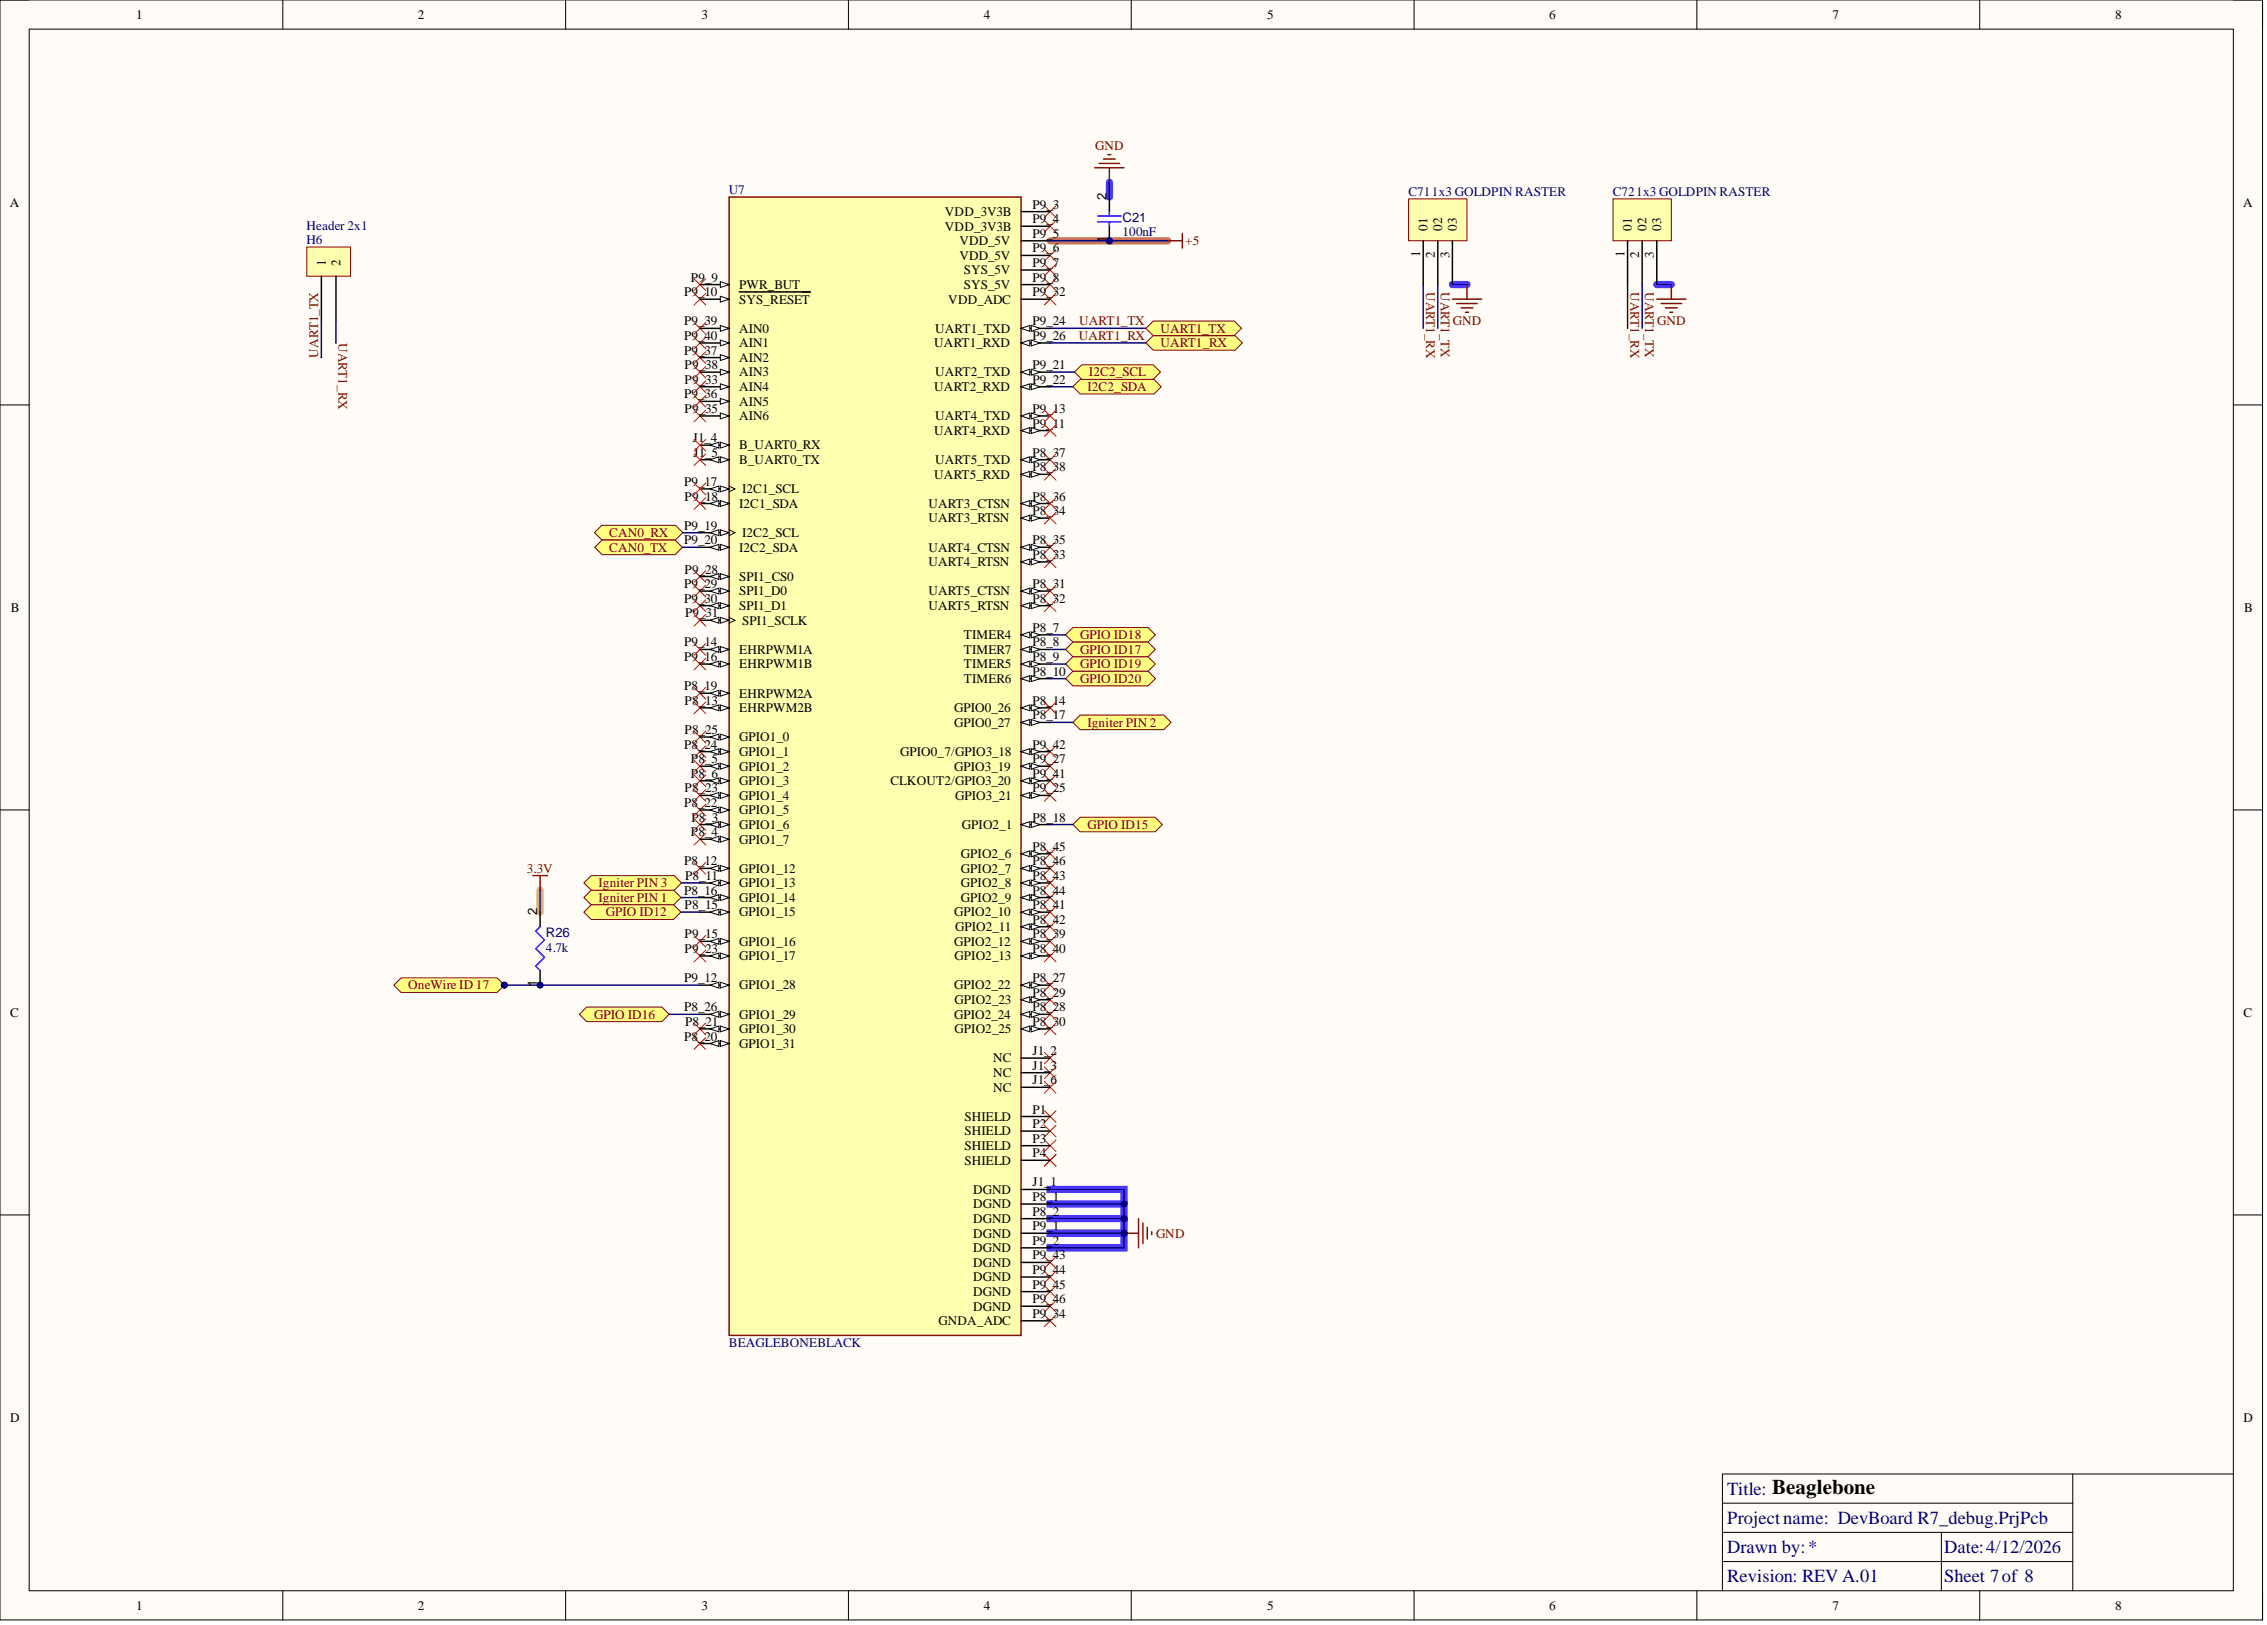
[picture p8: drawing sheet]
<svg xmlns="http://www.w3.org/2000/svg" width="393mm" height="282mm" viewBox="0 0 393 282" stroke-linecap="round" stroke-linejoin="round" font-family="sans-serif">
<defs><g id="words">
<g font-size="3.2" fill="#000080">
<text x="299.7" y="259.4">Title: Beaglebone</text>
<text x="299.7" y="264.4">Projectname: DevBoard R7_debug.PrjPcb</text>
<text x="299.7" y="269.3">Drawn by:*</text>
<text x="337.4" y="269.4">Date:4/12/2026</text>
<text x="299.7" y="274.3">Revision: REV A.01</text>
<text x="337.4" y="274.4">Sheet 7of 8</text>
</g>
<g font-size="2.3">
<text x="23.6" y="3.3">1</text>
<text x="72.5" y="3.3">2</text>
<text x="121.7" y="3.3">3</text>
<text x="170.7" y="3.3">4</text>
<text x="219.8" y="3.3">5</text>
<text x="268.8" y="3.3">6</text>
<text x="317.9" y="3.3">7</text>
<text x="367" y="3.3">8</text>
<text x="1.7" y="35.9">A</text>
<text x="192" y="34.7" transform="rotate(-90 192 34.7)">2</text>
<text x="389.2" y="35.9">A</text>
<text x="164" y="37.5">VDD_3V3B</text>
<text x="164" y="40">VDD_3V3B</text>
<text x="179.1" y="36.2">P9_3</text>
<text x="179.1" y="38.7">P9_4</text>
<text x="179.1" y="41.3">P9_5</text>
<text x="247.7" y="40" transform="rotate(-90 247.7 40)">01</text>
<text x="250.2" y="40" transform="rotate(-90 250.2 40)">02</text>
<text x="252.8" y="40" transform="rotate(-90 252.8 40)">03</text>
<text x="283.2" y="40" transform="rotate(-90 283.2 40)">01</text>
<text x="285.7" y="40" transform="rotate(-90 285.7 40)">02</text>
<text x="288.2" y="40" transform="rotate(-90 288.2 40)">03</text>
<text x="56.6" y="46.1" transform="rotate(-90 56.6 46.1)">1</text>
<text x="59.1" y="46.1" transform="rotate(-90 59.1 46.1)">2</text>
<text x="166.5" y="42.5">VDD_5V</text>
<text x="166.5" y="45.1">VDD_5V</text>
<text x="167.2" y="47.6">SYS_5V</text>
<text x="179.1" y="43.8">P9_6</text>
<text x="179.1" y="46.3">P9_7</text>
<text x="192" y="42.1" transform="rotate(-90 192 42.1)">1</text>
<text x="246.4" y="44.6" transform="rotate(-90 246.4 44.6)">1</text>
<text x="249" y="44.8" transform="rotate(-90 249 44.8)">2</text>
<text x="251.5" y="44.7" transform="rotate(-90 251.5 44.7)">3</text>
<text x="281.9" y="44.6" transform="rotate(-90 281.9 44.6)">1</text>
<text x="284.4" y="44.8" transform="rotate(-90 284.4 44.8)">2</text>
<text x="287" y="44.7" transform="rotate(-90 287 44.7)">3</text>
<text x="118.7" y="51.4">P9_10</text>
<text x="119.9" y="48.9">P9_9</text>
<text x="128.2" y="50.1">PWR_BUT</text>
<text x="128.2" y="52.6">SYS_RESET</text>
<text x="164.5" y="52.6">VDD_ADC</text>
<text x="167.2" y="50.1">SYS_5V</text>
<text x="179.1" y="48.9">P9_8</text>
<text x="179.1" y="51.4">P9_32</text>
<text x="118.7" y="56.4">P9_39</text>
<text x="118.7" y="59">P9_40</text>
<text x="128.2" y="57.7">AIN0</text>
<text x="162.3" y="57.7">UART1_TXD</text>
<text x="179.1" y="56.4">P9_24</text>
<text x="179.1" y="59">P9_26</text>
<text x="118.7" y="61.5">P9_37</text>
<text x="118.8" y="64">P9_38</text>
<text x="128.2" y="60.2">AIN1</text>
<text x="128.2" y="62.8">AIN2</text>
<text x="128.2" y="65.3">AIN3</text>
<text x="162.1" y="60.2">UART1_RXD</text>
<text x="162.3" y="65.3">UART2_TXD</text>
<text x="179.1" y="64">P9_21</text>
<text x="118.7" y="69.1">P9_36</text>
<text x="118.8" y="66.6">P9_33</text>
<text x="118.8" y="71.6">P9_35</text>
<text x="128.2" y="67.8">AIN4</text>
<text x="128.2" y="70.4">AIN5</text>
<text x="162.1" y="67.8">UART2_RXD</text>
<text x="179.1" y="66.6">P9_22</text>
<text x="179.1" y="71.6">P9_13</text>
<text x="120.2" y="76.7">J1_4</text>
<text x="128.2" y="72.9">AIN6</text>
<text x="128.2" y="78">B_UART0_RX</text>
<text x="162.1" y="75.4">UART4_RXD</text>
<text x="162.3" y="72.9">UART4_TXD</text>
<text x="179.1" y="74.2">P9_11</text>
<text x="120.3" y="79.2">J1_5</text>
<text x="128.2" y="80.5">B_UART0_TX</text>
<text x="162.1" y="83">UART5_RXD</text>
<text x="162.3" y="80.5">UART5_TXD</text>
<text x="179.1" y="79.2">P8_37</text>
<text x="179.1" y="81.8">P8_38</text>
<text x="118.7" y="84.3">P9_17</text>
<text x="118.8" y="86.8">P9_18</text>
<text x="128.2" y="88.1">I2C1_SDA</text>
<text x="128.7" y="85.6">I2C1_SCL</text>
<text x="161.1" y="88.1">UART3_CTSN</text>
<text x="179.1" y="86.8">P8_36</text>
<text x="179.1" y="89.4">P8_34</text>
<text x="118.7" y="91.9">P9_19</text>
<text x="118.7" y="94.4">P9_20</text>
<text x="128.2" y="95.7">I2C2_SDA</text>
<text x="128.7" y="93.2">I2C2_SCL</text>
<text x="161.1" y="90.6">UART3_RTSN</text>
<text x="161.1" y="95.7">UART4_CTSN</text>
<text x="179.1" y="94.4">P8_35</text>
<text x="118.8" y="99.5">P9_28</text>
<text x="128.2" y="100.7">SPI1_CS0</text>
<text x="161.1" y="98.2">UART4_RTSN</text>
<text x="179.1" y="96.9">P8_33</text>
<text x="1.9" y="106.1">B</text>
<text x="118.7" y="102">P9_29</text>
<text x="118.7" y="104.5">P9_30</text>
<text x="118.9" y="107.1">P9_31</text>
<text x="128.2" y="103.3">SPI1_D0</text>
<text x="128.2" y="105.8">SPI1_D1</text>
<text x="161.1" y="103.3">UART5_CTSN</text>
<text x="161.1" y="105.8">UART5_RTSN</text>
<text x="179.1" y="102">P8_31</text>
<text x="179.1" y="104.5">P8_32</text>
<text x="389.4" y="106.1">B</text>
<text x="118.7" y="112.1">P9_14</text>
<text x="128.2" y="113.4">EHRPWM1A</text>
<text x="128.7" y="108.3">SPI1_SCLK</text>
<text x="167.2" y="110.9">TIMER4</text>
<text x="167.2" y="113.4">TIMER7</text>
<text x="179.1" y="109.6">P8_7</text>
<text x="179.1" y="112.1">P8_8</text>
<text x="118.7" y="114.7">P9_16</text>
<text x="118.7" y="119.7">P8_19</text>
<text x="128.2" y="115.9">EHRPWM1B</text>
<text x="167.2" y="115.9">TIMER5</text>
<text x="167.2" y="118.5">TIMER6</text>
<text x="179.1" y="114.7">P8_9</text>
<text x="179.1" y="117.2">P8_10</text>
<text x="118.8" y="122.3">P8_13</text>
<text x="128.2" y="121">EHRPWM2A</text>
<text x="128.2" y="123.5">EHRPWM2B</text>
<text x="165.6" y="123.5">GPIO0_26</text>
<text x="179.1" y="122.3">P8_14</text>
<text x="179.1" y="124.8">P8_17</text>
<text x="118.7" y="129.9">P8_24</text>
<text x="118.8" y="127.3">P8_25</text>
<text x="128.2" y="128.6">GPIO1_0</text>
<text x="128.2" y="131.1">GPIO1_1</text>
<text x="156.2" y="131.1">GPIO0_7/GPIO3_18</text>
<text x="165.6" y="126.1">GPIO0_27</text>
<text x="179.1" y="129.9">P9_42</text>
<text x="118.8" y="137.5">P8_23</text>
<text x="119.9" y="132.4">P8_5</text>
<text x="119.9" y="134.9">P8_6</text>
<text x="128.2" y="133.7">GPIO1_2</text>
<text x="128.2" y="136.2">GPIO1_3</text>
<text x="154.5" y="136.2">CLKOUT2/GPIO3_20</text>
<text x="165.6" y="133.7">GPIO3_19</text>
<text x="179.1" y="132.4">P9_27</text>
<text x="179.1" y="134.9">P9_41</text>
<text x="179.1" y="137.5">P9_25</text>
<text x="118.7" y="140">P8_22</text>
<text x="120" y="142.5">P8_3</text>
<text x="128.2" y="138.7">GPIO1_4</text>
<text x="128.2" y="141.3">GPIO1_5</text>
<text x="128.2" y="143.8">GPIO1_6</text>
<text x="165.7" y="138.7">GPIO3_21</text>
<text x="166.9" y="143.8">GPIO2_1</text>
<text x="179.1" y="142.5">P8_18</text>
<text x="119.9" y="145">P8_4</text>
<text x="128.2" y="146.3">GPIO1_7</text>
<text x="166.7" y="148.8">GPIO2_6</text>
<text x="179.1" y="147.6">P8_45</text>
<text x="118.7" y="150.1">P8_12</text>
<text x="118.7" y="155.2">P8_16</text>
<text x="118.9" y="152.6">P8_11</text>
<text x="128.2" y="151.4">GPIO1_12</text>
<text x="128.2" y="153.9">GPIO1_13</text>
<text x="166.7" y="151.4">GPIO2_7</text>
<text x="166.7" y="153.9">GPIO2_8</text>
<text x="179.1" y="150.1">P8_46</text>
<text x="179.1" y="152.6">P8_43</text>
<text x="179.1" y="155.2">P8_44</text>
<text x="93.2" y="158.7" transform="rotate(-90 93.2 158.7)">2</text>
<text x="118.8" y="157.7">P8_15</text>
<text x="128.2" y="156.4">GPIO1_14</text>
<text x="128.2" y="159">GPIO1_15</text>
<text x="165.6" y="159">GPIO2_10</text>
<text x="165.7" y="161.5">GPIO2_11</text>
<text x="166.7" y="156.4">GPIO2_9</text>
<text x="179.1" y="157.7">P8_41</text>
<text x="179.1" y="160.2">P8_42</text>
<text x="118.8" y="162.8">P9_15</text>
<text x="118.8" y="165.3">P9_23</text>
<text x="128.2" y="164">GPIO1_16</text>
<text x="128.2" y="166.6">GPIO1_17</text>
<text x="165.6" y="164">GPIO2_12</text>
<text x="165.6" y="166.6">GPIO2_13</text>
<text x="179.1" y="162.8">P8_39</text>
<text x="179.1" y="165.3">P8_40</text>
<text x="93.2" y="171.2" transform="rotate(-90 93.2 171.2)">1</text>
<text x="118.7" y="170.4">P9_12</text>
<text x="128.2" y="171.6">GPIO1_28</text>
<text x="165.6" y="171.6">GPIO2_22</text>
<text x="179.1" y="170.4">P8_27</text>
<text x="179.1" y="172.9">P8_29</text>
<text x="1.8" y="176.4">C</text>
<text x="118.7" y="175.4">P8_26</text>
<text x="118.9" y="178">P8_21</text>
<text x="128.2" y="176.7">GPIO1_29</text>
<text x="128.2" y="179.2">GPIO1_30</text>
<text x="165.6" y="176.7">GPIO2_24</text>
<text x="165.6" y="174.2">GPIO2_23</text>
<text x="165.6" y="179.2">GPIO2_25</text>
<text x="179.1" y="175.4">P8_28</text>
<text x="179.1" y="178">P8_30</text>
<text x="389.3" y="176.4">C</text>
<text x="118.7" y="180.5">P8_20</text>
<text x="128.2" y="181.8">GPIO1_31</text>
<text x="172.3" y="184.3">NC</text>
<text x="179.1" y="183">J1_2</text>
<text x="179.1" y="185.6">J1_3</text>
<text x="172.3" y="186.8">NC</text>
<text x="172.3" y="189.4">NC</text>
<text x="179.1" y="188.1">J1_6</text>
<text x="167.3" y="194.4">SHIELD</text>
<text x="167.3" y="196.9">SHIELD</text>
<text x="179.1" y="193.1">P1</text>
<text x="179.1" y="195.7">P2</text>
<text x="167.3" y="199.5">SHIELD</text>
<text x="167.3" y="202">SHIELD</text>
<text x="179.1" y="198.2">P3</text>
<text x="179.1" y="200.7">P4</text>
<text x="168.8" y="207.1">DGND</text>
<text x="168.8" y="209.6">DGND</text>
<text x="179.1" y="205.8">J1_1</text>
<text x="179.1" y="208.3">P8_1</text>
<text x="168.8" y="212.1">DGND</text>
<text x="168.8" y="214.7">DGND</text>
<text x="179.1" y="210.9">P8_2</text>
<text x="179.1" y="213.4">P9_1</text>
<text x="179.1" y="215.9">P9_2</text>
<text x="168.8" y="217.2">DGND</text>
<text x="168.8" y="219.7">DGND</text>
<text x="179.1" y="218.5">P9_43</text>
<text x="179.1" y="221">P9_44</text>
<text x="168.8" y="222.3">DGND</text>
<text x="168.8" y="224.8">DGND</text>
<text x="168.8" y="227.3">DGND</text>
<text x="179.1" y="223.5">P9_45</text>
<text x="179.1" y="226.1">P9_46</text>
<text x="162.9" y="229.9">GNDA_ADC</text>
<text x="179.1" y="228.6">P9_34</text>
<text x="1.8" y="246.6">D</text>
<text x="389.3" y="246.6">D</text>
<text x="23.6" y="279.2">1</text>
<text x="72.5" y="279.2">2</text>
<text x="121.7" y="279.2">3</text>
<text x="170.7" y="279.2">4</text>
<text x="219.8" y="279.2">5</text>
<text x="268.8" y="279.2">6</text>
<text x="317.9" y="279.2">7</text>
<text x="367" y="279.2">8</text>
</g>
<g font-size="2.3" fill="#800000">
<text x="190" y="26.1">GND</text>
<text x="205.7" y="42.5">+5</text>
<text x="247.4" y="50.6" transform="rotate(90 247.4 50.6)">UART1_RX</text>
<text x="250" y="50.6" transform="rotate(90 250 50.6)">UART1_TX</text>
<text x="282.9" y="50.6" transform="rotate(90 282.9 50.6)">UART1_RX</text>
<text x="285.4" y="50.6" transform="rotate(90 285.4 50.6)">UART1_TX</text>
<text x="58.8" y="59.5" transform="rotate(90 58.8 59.5)">UART1_RX</text>
<text x="187.2" y="59">UART1_RX</text>
<text x="187.3" y="56.4">UART1_TX</text>
<text x="201.4" y="57.7">UART1_TX</text>
<text x="252.1" y="56.4">GND</text>
<text x="287.5" y="56.4">GND</text>
<text x="55.2" y="62" transform="rotate(-90 55.2 62)">UART1_TX</text>
<text x="188.9" y="65.3">I2C2_SCL</text>
<text x="201.4" y="60.2">UART1_RX</text>
<text x="188.7" y="67.8">I2C2_SDA</text>
<text x="105.7" y="93.2">CAN0_RX</text>
<text x="105.7" y="95.7">CAN0_TX</text>
<text x="187.4" y="110.9">GPIO ID18</text>
<text x="187.4" y="113.4">GPIO ID17</text>
<text x="187.4" y="115.9">GPIO ID19</text>
<text x="187.4" y="118.5">GPIO ID20</text>
<text x="188.7" y="126.1">Igniter PIN 2</text>
<text x="188.7" y="143.8">GPIO ID15</text>
<text x="91.4" y="151.4">3.3V</text>
<text x="103.8" y="153.9">Igniter PIN 3</text>
<text x="103.8" y="156.4">Igniter PIN 1</text>
<text x="105.1" y="159">GPIO ID12</text>
<text x="70.8" y="171.6">OneWire ID 17</text>
<text x="103.1" y="176.7">GPIO ID16</text>
<text x="200.6" y="214.7">GND</text>
</g>
<g font-size="2.3" fill="#000080">
<text x="126.5" y="33.7">U7</text>
<text x="244.4" y="34">C711x3 GOLDPIN RASTER</text>
<text x="279.9" y="34">C721x3 GOLDPIN RASTER</text>
<text x="53.2" y="39.8">Header 2x1</text>
<text x="194.8" y="41">100nF</text>
<text x="194.8" y="38.5">C21</text>
<text x="53.2" y="42.4">H6</text>
<text x="94.7" y="165">4.7k</text>
<text x="94.7" y="162.5">R26</text>
<text x="126.5" y="233.7">BEAGLEBONEBLACK</text>
</g>
</g></defs>
<path d="M0 0h392.6v281h-392.6z" fill-rule="evenodd" fill="#fffcf8"/>
<path d="M0 0h392.6v281h-392.6z" fill="none" stroke="#000" stroke-width=".17"/>
<path d="M5.1 5.1h382.4v270.8h-382.4z" fill-rule="evenodd" fill="#fffcf8"/>
<g fill="none" stroke="#000" stroke-width=".17">
<path d="M0 0h5.1M49.1 0v5.1M98.1 0v5.1M147.2 0v5.1M196.3 0v5.1M245.4 0v5.1M294.4 0v5.1M343.5 0v5.1M387.5 0h5.1v5.1M5.1 5.1h382.4v270.8h-382.4zM0 70.2h5.1M387.5 70.2h5.1"/>
<path d="M0 140.5h5.1M387.5 140.5h5.1M0 210.7h5.1M387.5 210.7h5.1M359.6 255.7v20.2M387.5 255.7h-88.6v20.2M49.1 275.9v5.1M98.1 275.9v5.1M147.2 275.9v5.1M196.3 275.9v5.1M245.4 275.9v5.1M294.4 275.9v5.1"/>
<path d="M298.9 260.7h60.7M298.9 265.8h60.7M298.9 270.9h60.7M336.9 265.8v10.1M343.5 275.9v5.1M392.6 275.9v5.1"/>
</g>
<path d="M202.6 41.8h-20.4" fill="none" stroke="#e06666" stroke-width="1.3"/>
<path d="M93.7 154.4v3.8" fill="none" stroke="#f6b26b" stroke-width="1.3"/>
<path d="M192.5 31.6v2.6M252 49.4h2.5M287.5 49.4h2.5M182.2 206.3h12.8v2.5M182.2 208.9l12.8-.1v2.6h-12.8M195 213.9h-12.8M195 213.9v2.5h-12.8M195 211.4v2.5" fill="none" stroke="#4c35ff" stroke-width="1.3"/>
<path d="M103.1 92.4l1.3-1.3h12.8l1.3 1.3-1.3 1.3h-12.8z" fill-rule="evenodd" fill="#ffff80"/>
<path d="M103.1 92.4l1.3-1.3h12.8l1.3 1.3-1.3 1.3h-12.8z" fill="none" stroke="#800000" stroke-width=".17"/>
<path d="M103.2 94.9l1.3-1.2h12.6l1.3 1.2-1.3 1.3h-12.6z" fill-rule="evenodd" fill="#ffff80"/>
<path d="M103.2 94.9l1.3-1.2h12.6l1.3 1.2-1.3 1.3h-12.6z" fill="none" stroke="#800000" stroke-width=".17"/>
<path d="M101.3 155.7l1.3-1.3h14.3l1.3 1.3-1.3 1.2h-14.3z" fill-rule="evenodd" fill="#ffff80"/>
<path d="M101.3 155.7l1.3-1.3h14.3l1.3 1.3-1.3 1.2h-14.3z" fill="none" stroke="#800000" stroke-width=".17"/>
<path d="M92.4 151.9h2.6M93.7 151.9v2.5" fill="none" stroke="#800000" stroke-width=".25"/>
<path d="M68.3 170.9l1.3-1.3h16.6l1.3 1.3-1.3 1.2h-16.6z" fill-rule="evenodd" fill="#ffff80"/>
<path d="M68.3 170.9l1.3-1.3h16.6l1.3 1.3-1.3 1.2h-16.6z" fill="none" stroke="#800000" stroke-width=".17"/>
<circle cx="87.5" cy="170.9" r=".51" fill="#000080"/>
<circle cx="87.5" cy="170.9" r=".51" fill="none" stroke="#000080" stroke-width=".17"/>
<path d="M100.5 175.9l1.3-1.2h13l1.3 1.2-1.3 1.3h-13z" fill-rule="evenodd" fill="#ffff80"/>
<path d="M100.5 175.9l1.3-1.2h13l1.3 1.2-1.3 1.3h-13z" fill="none" stroke="#800000" stroke-width=".17"/>
<path d="M186.2 143l1.2-1.2h13l1.3 1.2-1.3 1.3h-13z" fill-rule="evenodd" fill="#ffff80"/>
<path d="M186.2 143l1.2-1.2h13l1.3 1.2-1.3 1.3h-13z" fill="none" stroke="#800000" stroke-width=".17"/>
<path d="M186.2 125.3l1.2-1.3h14.5l1.3 1.3-1.3 1.3h-14.5z" fill-rule="evenodd" fill="#ffff80"/>
<path d="M186.2 125.3l1.2-1.3h14.5l1.3 1.3-1.3 1.3h-14.5z" fill="none" stroke="#800000" stroke-width=".17"/>
<path d="M186.4 64.5l1.3-1.2h12.4l1.3 1.2-1.3 1.3h-12.4z" fill-rule="evenodd" fill="#ffff80"/>
<path d="M186.4 64.5l1.3-1.2h12.4l1.3 1.2-1.3 1.3h-12.4z" fill="none" stroke="#800000" stroke-width=".17"/>
<path d="M186.2 67.1l1.2-1.3h12.8l1.3 1.3-1.3 1.2h-12.8z" fill-rule="evenodd" fill="#ffff80"/>
<path d="M186.2 67.1l1.2-1.3h12.8l1.3 1.3-1.3 1.2h-12.8z" fill="none" stroke="#800000" stroke-width=".17"/>
<path d="M195 213.9h2.6M197.6 211.4v5M198.3 212.1v3.6M199.1 212.9v2M199.8 213.7v.5" fill="none" stroke="#800000" stroke-width=".25"/>
<circle cx="195" cy="213.9" r=".51" fill="#000080"/>
<circle cx="195" cy="213.9" r=".51" fill="none" stroke="#000080" stroke-width=".17"/>
<path d="M202.6 41.8h2.6M205.2 40.5v2.5" fill="none" stroke="#800000" stroke-width=".25"/>
<circle cx="192.5" cy="41.8" r=".51" fill="#000080"/>
<circle cx="192.5" cy="41.8" r=".51" fill="none" stroke="#000080" stroke-width=".17"/>
<path d="M192.5 39.2v2.6" fill="none" stroke="#000" stroke-width=".25"/>
<circle cx="192.5" cy="41.8" r=".51" fill="#000080"/>
<circle cx="192.5" cy="41.8" r=".51" fill="none" stroke="#000080" stroke-width=".17"/>
<path d="M192.5 34.2v2.5" fill="none" stroke="#000" stroke-width=".25"/>
<path d="M190.5 37.5h4M190.5 38.5h4M192.5 36.7v.8M192.5 38.5v.7" fill="none" stroke="#00f" stroke-width=".25"/>
<path d="M190 29.1h5M190.7 28.3h3.6M191.5 27.6h2M192.2 26.8h.5M192.5 29.1v2.5" fill="none" stroke="#800000" stroke-width=".25"/>
<path d="M53.2 42.8h7.6v5.1h-7.6z" fill-rule="evenodd" fill="#ffffb0"/>
<path d="M53.2 42.8h7.6v5.1h-7.6z" fill="none" stroke="#800000" stroke-width=".17"/>
<path d="M55.8 47.9v7.6M58.3 47.9v7.6" fill="none" stroke="#000" stroke-width=".25"/>
<g fill="none" stroke="#f00" stroke-width=".17">
<path d="M181.2 38.2l2 2.1M181.2 35.7l2 2M183.2 38.2l-2 2.1M183.2 35.7l-2 2M120.4 48.4l2.1 2M120.4 50.9l2.1 2M120.4 55.9l2.1 2.1M120.4 58.5l2.1 2M122.5 48.4l-2.1 2M122.5 50.9l-2.1 2M122.5 55.9l-2.1 2.1M122.5 58.5l-2.1 2"/>
<path d="M181.2 50.9l2 2M181.2 48.4l2 2M181.2 45.8l2 2M181.2 43.3l2 2M183.2 45.8l-2 2M183.2 50.9l-2 2M183.2 48.4l-2 2M183.2 43.3l-2 2M120.4 61l2.1 2M120.4 63.5l2.1 2.1M120.4 66.1l2.1 2M120.4 68.6l2.1 2"/>
<path d="M120.4 71.1l2.1 2.1M122.5 61l-2.1 2M122.5 63.5l-2.1 2.1M122.5 66.1l-2.1 2M122.5 68.6l-2.1 2M122.5 71.1l-2.1 2.1M181.2 78.7l2 2.1M183.2 78.7l-2 2.1M120.4 99l2.1 2M122.5 99l-2.1 2M181.2 81.3l2 2M181.2 93.9l2 2"/>
<path d="M181.2 96.5l2 2M183.2 81.3l-2 2M183.2 93.9l-2 2M183.2 96.5l-2 2M120.4 101.5l2.1 2M120.4 104l2.1 2.1M120.4 106.6l2.1 2M120.4 111.6l2.1 2.1M120.4 114.2l2.1 2M120.4 119.2l2.1 2.1M122.5 101.5l-2.1 2M122.5 104l-2.1 2.1"/>
<path d="M122.5 106.6l-2.1 2M122.5 111.6l-2.1 2.1M122.5 114.2l-2.1 2M122.5 119.2l-2.1 2.1M181.2 101.5l2 2M181.2 104l2 2.1M183.2 101.5l-2 2M183.2 104l-2 2.1M120.4 121.8l2.1 2M120.4 126.8l2.1 2.1M120.4 129.4l2.1 2M120.4 131.9l2.1 2"/>
<path d="M120.4 134.4l2.1 2.1M120.4 137l2.1 2M120.4 139.5l2.1 2M122.5 121.8l-2.1 2M122.5 126.8l-2.1 2.1M122.5 129.4l-2.1 2M122.5 131.9l-2.1 2M122.5 134.4l-2.1 2.1M122.5 137l-2.1 2M122.5 139.5l-2.1 2M181.2 137l2 2M181.2 134.4l2 2.1"/>
<path d="M181.2 131.9l2 2M181.2 129.4l2 2M181.2 121.8l2 2M183.2 137l-2 2M183.2 134.4l-2 2.1M183.2 131.9l-2 2M183.2 129.4l-2 2M183.2 121.8l-2 2M120.4 142l2.1 2M120.4 144.6l2.1 2M120.4 149.6l2.1 2M122.5 142l-2.1 2"/>
<path d="M122.5 144.6l-2.1 2M122.5 149.6l-2.1 2M181.2 159.7l2 2.1M181.2 157.2l2 2M181.2 154.7l2 2M181.2 152.1l2 2.1M181.2 149.6l2 2M181.2 147.1l2 2M183.2 159.7l-2 2.1M183.2 157.2l-2 2M183.2 154.7l-2 2M183.2 152.1l-2 2.1"/>
<path d="M183.2 149.6l-2 2M183.2 147.1l-2 2M120.4 177.5l2 2M120.4 180l2 2M120.4 162.3l2.1 2M120.4 164.8l2.1 2M122.4 177.5l-2 2M122.4 180l-2 2M122.5 162.3l-2.1 2M122.5 164.8l-2.1 2M181.2 177.5l2 2M181.2 174.9l2 2.1"/>
<path d="M181.2 172.4l2 2M181.2 169.9l2 2M181.2 164.8l2 2M181.2 162.3l2 2M183.2 177.5l-2 2M183.2 174.9l-2 2.1M183.2 172.4l-2 2M183.2 169.9l-2 2M183.2 164.8l-2 2M183.2 162.3l-2 2M181.2 197.7l2 2M181.2 195.2l2 2"/>
<path d="M181.2 192.7l2 2M181.2 187.6l2 2M181.2 185.1l2 2M181.2 182.5l2 2.1M183.2 197.7l-2 2M183.2 195.2l-2 2M183.2 192.7l-2 2M183.2 187.6l-2 2M183.2 185.1l-2 2M183.2 182.5l-2 2.1M181.2 200.2l2 2.1M181.2 218l2 2"/>
<path d="M183.2 200.2l-2 2.1M183.2 218l-2 2M181.2 228.1l2 2M181.2 225.6l2 2M181.2 223l2 2.1M181.2 220.5l2 2M183.2 228.1l-2 2M183.2 225.6l-2 2M183.2 223l-2 2.1M183.2 220.5l-2 2"/>
</g>
<path d="M101.3 158.2l1.3-1.3h14.3l1.3 1.3-1.3 1.3h-14.3z" fill-rule="evenodd" fill="#ffff80"/>
<path d="M101.3 158.2l1.3-1.3h14.3l1.3 1.3-1.3 1.3h-14.3z" fill="none" stroke="#800000" stroke-width=".17"/>
<path d="M126.5 34.2h50.7v197.4h-50.7z" fill-rule="evenodd" fill="#ffffb0"/>
<path d="M126.5 34.2h50.7v197.4h-50.7z" fill="none" stroke="#800000" stroke-width=".25"/>
<path d="M121.4 49.4h5.1" fill="none" stroke="#000" stroke-width=".25"/>
<path d="M125 48.9l1.5 .5-1.5 .5z" fill="#f8fcff"/>
<path d="M125 48.9l1.5 .5-1.5 .5z" fill="none" stroke="#000" stroke-width=".17"/>
<path d="M121.4 51.9h5.1" fill="none" stroke="#000" stroke-width=".25"/>
<path d="M125 51.4l1.5 .5-1.5 .5z" fill="#f8fcff"/>
<path d="M125 51.4l1.5 .5-1.5 .5z" fill="none" stroke="#000" stroke-width=".17"/>
<path d="M121.4 57h5.1M128.3 50.6h12.3" fill="none" stroke="#000" stroke-width=".25"/>
<path d="M125 56.5l1.5 .5-1.5 .5z" fill="#f8fcff"/>
<path d="M125 56.5l1.5 .5-1.5 .5z" fill="none" stroke="#000" stroke-width=".17"/>
<path d="M121.4 59.5h5.1" fill="none" stroke="#000" stroke-width=".25"/>
<path d="M125 59l1.5 .5-1.5 .5z" fill="#f8fcff"/>
<path d="M125 59l1.5 .5-1.5 .5z" fill="none" stroke="#000" stroke-width=".17"/>
<path d="M121.4 62h5.1" fill="none" stroke="#000" stroke-width=".25"/>
<path d="M125 61.5l1.5 .5-1.5 .5z" fill="#f8fcff"/>
<path d="M125 61.5l1.5 .5-1.5 .5z" fill="none" stroke="#000" stroke-width=".17"/>
<path d="M121.4 64.6h5.1" fill="none" stroke="#000" stroke-width=".25"/>
<path d="M125 64l1.5 .6-1.5 .5z" fill="#f8fcff"/>
<path d="M125 64l1.5 .6-1.5 .5z" fill="none" stroke="#000" stroke-width=".17"/>
<path d="M121.4 67.1h5.1" fill="none" stroke="#000" stroke-width=".25"/>
<path d="M125 66.6l1.5 .5-1.5 .5z" fill="#f8fcff"/>
<path d="M125 66.6l1.5 .5-1.5 .5z" fill="none" stroke="#000" stroke-width=".17"/>
<path d="M121.4 69.6h5.1" fill="none" stroke="#000" stroke-width=".25"/>
<path d="M125 69.1l1.5 .5-1.5 .5z" fill="#f8fcff"/>
<path d="M125 69.1l1.5 .5-1.5 .5z" fill="none" stroke="#000" stroke-width=".17"/>
<path d="M121.4 72.2h5.1" fill="none" stroke="#000" stroke-width=".25"/>
<path d="M125 71.6l1.5 .6-1.5 .5z" fill="#f8fcff"/>
<path d="M125 71.6l1.5 .6-1.5 .5z" fill="none" stroke="#000" stroke-width=".17"/>
<path d="M121.4 77.2h5.1" fill="none" stroke="#000" stroke-width=".25"/>
<path d="M125 76.7l1.5 .5-1.5 .5z" fill="#f8fcff"/>
<path d="M125 76.7l1.5 .5-1.5 .5z" fill="none" stroke="#000" stroke-width=".17"/>
<path d="M123.2 77.2l1.5-.5v1z" fill="#f8fcff"/>
<path d="M123.2 77.2l1.5-.5v1z" fill="none" stroke="#000" stroke-width=".17"/>
<path d="M121.4 79.7h5.1" fill="none" stroke="#000" stroke-width=".25"/>
<path d="M125 79.2l1.5 .5-1.5 .6z" fill="#f8fcff"/>
<path d="M125 79.2l1.5 .5-1.5 .6z" fill="none" stroke="#000" stroke-width=".17"/>
<path d="M123.2 79.7l1.5-.5v1.1z" fill="#f8fcff"/>
<path d="M123.2 79.7l1.5-.5v1.1z" fill="none" stroke="#000" stroke-width=".17"/>
<path d="M121.4 84.8h5.1" fill="none" stroke="#000" stroke-width=".25"/>
<path d="M125 84.3l1.5 .5-1.5 .5z" fill="#f8fcff"/>
<path d="M125 84.3l1.5 .5-1.5 .5z" fill="none" stroke="#000" stroke-width=".17"/>
<path d="M123.2 84.8l1.5-.5v1z" fill="#f8fcff"/>
<path d="M123.2 84.8l1.5-.5v1zM126.5 84.3l1 .5-1 .5" fill="none" stroke="#000" stroke-width=".17"/>
<path d="M121.4 87.3h5.1" fill="none" stroke="#000" stroke-width=".25"/>
<path d="M125 86.8l1.5 .5-1.5 .5z" fill="#f8fcff"/>
<path d="M125 86.8l1.5 .5-1.5 .5z" fill="none" stroke="#000" stroke-width=".17"/>
<path d="M123.2 87.3l1.5-.5v1z" fill="#f8fcff"/>
<path d="M123.2 87.3l1.5-.5v1z" fill="none" stroke="#000" stroke-width=".17"/>
<path d="M121.4 92.4h5.1" fill="none" stroke="#000" stroke-width=".25"/>
<path d="M125 91.9l1.5 .5-1.5 .5z" fill="#f8fcff"/>
<path d="M125 91.9l1.5 .5-1.5 .5z" fill="none" stroke="#000" stroke-width=".17"/>
<path d="M123.2 92.4l1.5-.5v1z" fill="#f8fcff"/>
<path d="M123.2 92.4l1.5-.5v1zM126.5 91.9l1 .5-1 .5" fill="none" stroke="#000" stroke-width=".17"/>
<path d="M121.4 94.9h5.1" fill="none" stroke="#000" stroke-width=".25"/>
<path d="M125 94.4l1.5 .5-1.5 .5z" fill="#f8fcff"/>
<path d="M125 94.4l1.5 .5-1.5 .5z" fill="none" stroke="#000" stroke-width=".17"/>
<path d="M123.2 94.9l1.5-.5v1z" fill="#f8fcff"/>
<path d="M123.2 94.9l1.5-.5v1z" fill="none" stroke="#000" stroke-width=".17"/>
<path d="M121.4 100h5.1" fill="none" stroke="#000" stroke-width=".25"/>
<path d="M125 99.5l1.5 .5-1.5 .5z" fill="#f8fcff"/>
<path d="M125 99.5l1.5 .5-1.5 .5z" fill="none" stroke="#000" stroke-width=".17"/>
<path d="M123.2 100l1.5-.5v1z" fill="#f8fcff"/>
<path d="M123.2 100l1.5-.5v1z" fill="none" stroke="#000" stroke-width=".17"/>
<path d="M121.4 102.5h5.1" fill="none" stroke="#000" stroke-width=".25"/>
<path d="M125 102l1.5 .5-1.5 .5z" fill="#f8fcff"/>
<path d="M125 102l1.5 .5-1.5 .5z" fill="none" stroke="#000" stroke-width=".17"/>
<path d="M123.2 102.5l1.5-.5v1z" fill="#f8fcff"/>
<path d="M123.2 102.5l1.5-.5v1z" fill="none" stroke="#000" stroke-width=".17"/>
<path d="M121.4 105.1h5.1" fill="none" stroke="#000" stroke-width=".25"/>
<path d="M125 104.6l1.5 .5-1.5 .5z" fill="#f8fcff"/>
<path d="M125 104.6l1.5 .5-1.5 .5z" fill="none" stroke="#000" stroke-width=".17"/>
<path d="M123.2 105.1l1.5-.5v1z" fill="#f8fcff"/>
<path d="M123.2 105.1l1.5-.5v1z" fill="none" stroke="#000" stroke-width=".17"/>
<path d="M121.4 107.6h5.1" fill="none" stroke="#000" stroke-width=".25"/>
<path d="M125 107.1l1.5 .5-1.5 .5z" fill="#f8fcff"/>
<path d="M125 107.1l1.5 .5-1.5 .5z" fill="none" stroke="#000" stroke-width=".17"/>
<path d="M123.2 107.6l1.5-.5v1z" fill="#f8fcff"/>
<path d="M123.2 107.6l1.5-.5v1zM126.5 107.1l1 .5-1 .5" fill="none" stroke="#000" stroke-width=".17"/>
<path d="M121.4 112.7h5.1" fill="none" stroke="#000" stroke-width=".25"/>
<path d="M125 112.1l1.5 .6-1.5 .5z" fill="#f8fcff"/>
<path d="M125 112.1l1.5 .6-1.5 .5z" fill="none" stroke="#000" stroke-width=".17"/>
<path d="M123.2 112.7l1.5-.6v1.1z" fill="#f8fcff"/>
<path d="M123.2 112.7l1.5-.6v1.1z" fill="none" stroke="#000" stroke-width=".17"/>
<path d="M121.4 115.2h5.1" fill="none" stroke="#000" stroke-width=".25"/>
<path d="M125 114.7l1.5 .5-1.5 .5z" fill="#f8fcff"/>
<path d="M125 114.7l1.5 .5-1.5 .5z" fill="none" stroke="#000" stroke-width=".17"/>
<path d="M123.2 115.2l1.5-.5v1z" fill="#f8fcff"/>
<path d="M123.2 115.2l1.5-.5v1z" fill="none" stroke="#000" stroke-width=".17"/>
<path d="M121.4 120.3h5.1" fill="none" stroke="#000" stroke-width=".25"/>
<path d="M125 119.7l1.5 .6-1.5 .5z" fill="#f8fcff"/>
<path d="M125 119.7l1.5 .6-1.5 .5z" fill="none" stroke="#000" stroke-width=".17"/>
<path d="M123.2 120.3l1.5-.6v1.1z" fill="#f8fcff"/>
<path d="M123.2 120.3l1.5-.6v1.1z" fill="none" stroke="#000" stroke-width=".17"/>
<path d="M121.4 122.8h5.1" fill="none" stroke="#000" stroke-width=".25"/>
<path d="M125 122.3l1.5 .5-1.5 .5z" fill="#f8fcff"/>
<path d="M125 122.3l1.5 .5-1.5 .5z" fill="none" stroke="#000" stroke-width=".17"/>
<path d="M123.2 122.8l1.5-.5v1z" fill="#f8fcff"/>
<path d="M123.2 122.8l1.5-.5v1z" fill="none" stroke="#000" stroke-width=".17"/>
<path d="M121.4 127.8h5.1" fill="none" stroke="#000" stroke-width=".25"/>
<path d="M125 127.3l1.5 .5-1.5 .6z" fill="#f8fcff"/>
<path d="M125 127.3l1.5 .5-1.5 .6z" fill="none" stroke="#000" stroke-width=".17"/>
<path d="M123.2 127.8l1.5-.5v1.1z" fill="#f8fcff"/>
<path d="M123.2 127.8l1.5-.5v1.1z" fill="none" stroke="#000" stroke-width=".17"/>
<path d="M121.4 130.4h5.1" fill="none" stroke="#000" stroke-width=".25"/>
<path d="M125 129.9l1.5 .5-1.5 .5z" fill="#f8fcff"/>
<path d="M125 129.9l1.5 .5-1.5 .5z" fill="none" stroke="#000" stroke-width=".17"/>
<path d="M123.2 130.4l1.5-.5v1z" fill="#f8fcff"/>
<path d="M123.2 130.4l1.5-.5v1z" fill="none" stroke="#000" stroke-width=".17"/>
<path d="M121.4 132.9h5.1" fill="none" stroke="#000" stroke-width=".25"/>
<path d="M125 132.4l1.5 .5-1.5 .5z" fill="#f8fcff"/>
<path d="M125 132.4l1.5 .5-1.5 .5z" fill="none" stroke="#000" stroke-width=".17"/>
<path d="M123.2 132.9l1.5-.5v1z" fill="#f8fcff"/>
<path d="M123.2 132.9l1.5-.5v1z" fill="none" stroke="#000" stroke-width=".17"/>
<path d="M121.4 135.4h5.1" fill="none" stroke="#000" stroke-width=".25"/>
<path d="M125 134.9l1.5 .5-1.5 .5z" fill="#f8fcff"/>
<path d="M125 134.9l1.5 .5-1.5 .5z" fill="none" stroke="#000" stroke-width=".17"/>
<path d="M123.2 135.4l1.5-.5v1z" fill="#f8fcff"/>
<path d="M123.2 135.4l1.5-.5v1z" fill="none" stroke="#000" stroke-width=".17"/>
<path d="M121.4 138h5.1" fill="none" stroke="#000" stroke-width=".25"/>
<path d="M125 137.5l1.5 .5-1.5 .5z" fill="#f8fcff"/>
<path d="M125 137.5l1.5 .5-1.5 .5z" fill="none" stroke="#000" stroke-width=".17"/>
<path d="M123.2 138l1.5-.5v1z" fill="#f8fcff"/>
<path d="M123.2 138l1.5-.5v1z" fill="none" stroke="#000" stroke-width=".17"/>
<path d="M121.4 140.5h5.1" fill="none" stroke="#000" stroke-width=".25"/>
<path d="M125 140l1.5 .5-1.5 .5z" fill="#f8fcff"/>
<path d="M125 140l1.5 .5-1.5 .5z" fill="none" stroke="#000" stroke-width=".17"/>
<path d="M123.2 140.5l1.5-.5v1z" fill="#f8fcff"/>
<path d="M123.2 140.5l1.5-.5v1z" fill="none" stroke="#000" stroke-width=".17"/>
<path d="M121.4 143h5.1" fill="none" stroke="#000" stroke-width=".25"/>
<path d="M125 142.5l1.5 .5-1.5 .5z" fill="#f8fcff"/>
<path d="M125 142.5l1.5 .5-1.5 .5z" fill="none" stroke="#000" stroke-width=".17"/>
<path d="M123.2 143l1.5-.5v1z" fill="#f8fcff"/>
<path d="M123.2 143l1.5-.5v1z" fill="none" stroke="#000" stroke-width=".17"/>
<path d="M121.4 145.6h5.1" fill="none" stroke="#000" stroke-width=".25"/>
<path d="M125 145.1l1.5 .5-1.5 .5z" fill="#f8fcff"/>
<path d="M125 145.1l1.5 .5-1.5 .5z" fill="none" stroke="#000" stroke-width=".17"/>
<path d="M123.2 145.6l1.5-.5v1z" fill="#f8fcff"/>
<path d="M123.2 145.6l1.5-.5v1z" fill="none" stroke="#000" stroke-width=".17"/>
<path d="M121.4 150.6h5.1" fill="none" stroke="#000" stroke-width=".25"/>
<path d="M125 150.1l1.5 .5-1.5 .5z" fill="#f8fcff"/>
<path d="M125 150.1l1.5 .5-1.5 .5z" fill="none" stroke="#000" stroke-width=".17"/>
<path d="M123.2 150.6l1.5-.5v1z" fill="#f8fcff"/>
<path d="M123.2 150.6l1.5-.5v1z" fill="none" stroke="#000" stroke-width=".17"/>
<path d="M121.4 153.2h5.1" fill="none" stroke="#000" stroke-width=".25"/>
<path d="M125 152.7l1.5 .5-1.5 .5z" fill="#f8fcff"/>
<path d="M125 152.7l1.5 .5-1.5 .5z" fill="none" stroke="#000" stroke-width=".17"/>
<path d="M123.2 153.2l1.5-.5v1z" fill="#f8fcff"/>
<path d="M123.2 153.2l1.5-.5v1z" fill="none" stroke="#000" stroke-width=".17"/>
<path d="M121.4 155.7h5.1" fill="none" stroke="#000" stroke-width=".25"/>
<path d="M125 155.2l1.5 .5-1.5 .5z" fill="#f8fcff"/>
<path d="M125 155.2l1.5 .5-1.5 .5z" fill="none" stroke="#000" stroke-width=".17"/>
<path d="M123.2 155.7l1.5-.5v1z" fill="#f8fcff"/>
<path d="M123.2 155.7l1.5-.5v1z" fill="none" stroke="#000" stroke-width=".17"/>
<path d="M121.4 158.2h5.1" fill="none" stroke="#000" stroke-width=".25"/>
<path d="M125 157.7l1.5 .5-1.5 .5z" fill="#f8fcff"/>
<path d="M125 157.7l1.5 .5-1.5 .5z" fill="none" stroke="#000" stroke-width=".17"/>
<path d="M123.2 158.2l1.5-.5v1z" fill="#f8fcff"/>
<path d="M123.2 158.2l1.5-.5v1z" fill="none" stroke="#000" stroke-width=".17"/>
<path d="M121.4 163.3h5.1" fill="none" stroke="#000" stroke-width=".25"/>
<path d="M125 162.8l1.5 .5-1.5 .5z" fill="#f8fcff"/>
<path d="M125 162.8l1.5 .5-1.5 .5z" fill="none" stroke="#000" stroke-width=".17"/>
<path d="M123.2 163.3l1.5-.5v1z" fill="#f8fcff"/>
<path d="M123.2 163.3l1.5-.5v1z" fill="none" stroke="#000" stroke-width=".17"/>
<path d="M121.4 165.8h5.1" fill="none" stroke="#000" stroke-width=".25"/>
<path d="M125 165.3l1.5 .5-1.5 .5z" fill="#f8fcff"/>
<path d="M125 165.3l1.5 .5-1.5 .5z" fill="none" stroke="#000" stroke-width=".17"/>
<path d="M123.2 165.8l1.5-.5v1z" fill="#f8fcff"/>
<path d="M123.2 165.8l1.5-.5v1z" fill="none" stroke="#000" stroke-width=".17"/>
<path d="M121.4 170.9h5.1" fill="none" stroke="#000" stroke-width=".25"/>
<path d="M125 170.4l1.5 .5-1.5 .5z" fill="#f8fcff"/>
<path d="M125 170.4l1.5 .5-1.5 .5z" fill="none" stroke="#000" stroke-width=".17"/>
<path d="M123.2 170.9l1.5-.5v1z" fill="#f8fcff"/>
<path d="M123.2 170.9l1.5-.5v1z" fill="none" stroke="#000" stroke-width=".17"/>
<path d="M121.4 175.9h5.1" fill="none" stroke="#000" stroke-width=".25"/>
<path d="M125 175.4l1.5 .5-1.5 .6z" fill="#f8fcff"/>
<path d="M125 175.4l1.5 .5-1.5 .6z" fill="none" stroke="#000" stroke-width=".17"/>
<path d="M123.2 175.9l1.5-.5v1.1z" fill="#f8fcff"/>
<path d="M123.2 175.9l1.5-.5v1.1z" fill="none" stroke="#000" stroke-width=".17"/>
<path d="M121.4 178.5h5.1" fill="none" stroke="#000" stroke-width=".25"/>
<path d="M125 178l1.5 .5-1.5 .5z" fill="#f8fcff"/>
<path d="M125 178l1.5 .5-1.5 .5z" fill="none" stroke="#000" stroke-width=".17"/>
<path d="M123.2 178.5l1.5-.5v1z" fill="#f8fcff"/>
<path d="M123.2 178.5l1.5-.5v1z" fill="none" stroke="#000" stroke-width=".17"/>
<path d="M121.4 181h5.1" fill="none" stroke="#000" stroke-width=".25"/>
<path d="M125 180.5l1.5 .5-1.5 .5z" fill="#f8fcff"/>
<path d="M125 180.5l1.5 .5-1.5 .5z" fill="none" stroke="#000" stroke-width=".17"/>
<path d="M123.2 181l1.5-.5v1z" fill="#f8fcff"/>
<path d="M123.2 181l1.5-.5v1z" fill="none" stroke="#000" stroke-width=".17"/>
<path d="M177.2 36.7h5M177.2 39.2h5M177.2 41.8h5M177.2 44.3h5M177.2 46.8h5M177.2 49.4h5M177.2 51.9h5M177.2 57h5" fill="none" stroke="#000" stroke-width=".25"/>
<path d="M177.2 57l1.5-.5v1z" fill="#f8fcff"/>
<path d="M177.2 57l1.5-.5v1z" fill="none" stroke="#000" stroke-width=".17"/>
<path d="M178.9 56.5l1.6 .5-1.6 .5z" fill="#f8fcff"/>
<path d="M178.9 56.5l1.6 .5-1.6 .5z" fill="none" stroke="#000" stroke-width=".17"/>
<path d="M177.2 59.5h5" fill="none" stroke="#000" stroke-width=".25"/>
<path d="M177.2 59.5l1.5-.5v1z" fill="#f8fcff"/>
<path d="M177.2 59.5l1.5-.5v1z" fill="none" stroke="#000" stroke-width=".17"/>
<path d="M178.9 59l1.6 .5-1.6 .5z" fill="#f8fcff"/>
<path d="M178.9 59l1.6 .5-1.6 .5z" fill="none" stroke="#000" stroke-width=".17"/>
<path d="M177.2 64.6h5" fill="none" stroke="#000" stroke-width=".25"/>
<path d="M177.2 64.6l1.5-.6v1.1z" fill="#f8fcff"/>
<path d="M177.2 64.6l1.5-.6v1.1z" fill="none" stroke="#000" stroke-width=".17"/>
<path d="M178.9 64l1.6 .6-1.6 .5z" fill="#f8fcff"/>
<path d="M178.9 64l1.6 .6-1.6 .5z" fill="none" stroke="#000" stroke-width=".17"/>
<path d="M177.2 67.1h5" fill="none" stroke="#000" stroke-width=".25"/>
<path d="M177.2 67.1l1.5-.5v1z" fill="#f8fcff"/>
<path d="M177.2 67.1l1.5-.5v1z" fill="none" stroke="#000" stroke-width=".17"/>
<path d="M178.9 66.6l1.6 .5-1.6 .5z" fill="#f8fcff"/>
<path d="M178.9 66.6l1.6 .5-1.6 .5z" fill="none" stroke="#000" stroke-width=".17"/>
<path d="M177.2 72.2h5" fill="none" stroke="#000" stroke-width=".25"/>
<path d="M177.2 72.2l1.5-.6v1.1z" fill="#f8fcff"/>
<path d="M177.2 72.2l1.5-.6v1.1z" fill="none" stroke="#000" stroke-width=".17"/>
<path d="M178.9 71.6l1.6 .6-1.6 .5z" fill="#f8fcff"/>
<path d="M178.9 71.6l1.6 .6-1.6 .5z" fill="none" stroke="#000" stroke-width=".17"/>
<path d="M177.2 74.7h5" fill="none" stroke="#000" stroke-width=".25"/>
<path d="M177.2 74.7l1.5-.5v1z" fill="#f8fcff"/>
<path d="M177.2 74.7l1.5-.5v1z" fill="none" stroke="#000" stroke-width=".17"/>
<path d="M178.9 74.2l1.6 .5-1.6 .5z" fill="#f8fcff"/>
<path d="M178.9 74.2l1.6 .5-1.6 .5z" fill="none" stroke="#000" stroke-width=".17"/>
<path d="M177.2 79.7h5" fill="none" stroke="#000" stroke-width=".25"/>
<path d="M177.2 79.7l1.5-.5v1.1z" fill="#f8fcff"/>
<path d="M177.2 79.7l1.5-.5v1.1z" fill="none" stroke="#000" stroke-width=".17"/>
<path d="M178.9 79.2l1.6 .5-1.6 .6z" fill="#f8fcff"/>
<path d="M178.9 79.2l1.6 .5-1.6 .6z" fill="none" stroke="#000" stroke-width=".17"/>
<path d="M177.2 82.3h5" fill="none" stroke="#000" stroke-width=".25"/>
<path d="M177.2 82.3l1.5-.5v1z" fill="#f8fcff"/>
<path d="M177.2 82.3l1.5-.5v1z" fill="none" stroke="#000" stroke-width=".17"/>
<path d="M178.9 81.8l1.6 .5-1.6 .5z" fill="#f8fcff"/>
<path d="M178.9 81.8l1.6 .5-1.6 .5z" fill="none" stroke="#000" stroke-width=".17"/>
<path d="M177.2 87.3h5" fill="none" stroke="#000" stroke-width=".25"/>
<path d="M177.2 87.3l1.5-.5v1z" fill="#f8fcff"/>
<path d="M177.2 87.3l1.5-.5v1z" fill="none" stroke="#000" stroke-width=".17"/>
<path d="M178.9 86.8l1.6 .5-1.6 .5z" fill="#f8fcff"/>
<path d="M178.9 86.8l1.6 .5-1.6 .5z" fill="none" stroke="#000" stroke-width=".17"/>
<path d="M177.2 89.9h5" fill="none" stroke="#000" stroke-width=".25"/>
<path d="M177.2 89.9l1.5-.5v1z" fill="#f8fcff"/>
<path d="M177.2 89.9l1.5-.5v1z" fill="none" stroke="#000" stroke-width=".17"/>
<path d="M178.9 89.4l1.6 .5-1.6 .5z" fill="#f8fcff"/>
<path d="M178.9 89.4l1.6 .5-1.6 .5z" fill="none" stroke="#000" stroke-width=".17"/>
<path d="M177.2 94.9h5" fill="none" stroke="#000" stroke-width=".25"/>
<path d="M177.2 94.9l1.5-.5v1z" fill="#f8fcff"/>
<path d="M177.2 94.9l1.5-.5v1z" fill="none" stroke="#000" stroke-width=".17"/>
<path d="M178.9 94.4l1.6 .5-1.6 .5z" fill="#f8fcff"/>
<path d="M178.9 94.4l1.6 .5-1.6 .5z" fill="none" stroke="#000" stroke-width=".17"/>
<path d="M177.2 97.5h5" fill="none" stroke="#000" stroke-width=".25"/>
<path d="M177.2 97.5l1.5-.5v1z" fill="#f8fcff"/>
<path d="M177.2 97.5l1.5-.5v1z" fill="none" stroke="#000" stroke-width=".17"/>
<path d="M178.9 97l1.6 .5-1.6 .5z" fill="#f8fcff"/>
<path d="M178.9 97l1.6 .5-1.6 .5z" fill="none" stroke="#000" stroke-width=".17"/>
<path d="M177.2 102.5h5" fill="none" stroke="#000" stroke-width=".25"/>
<path d="M177.2 102.5l1.5-.5v1z" fill="#f8fcff"/>
<path d="M177.2 102.5l1.5-.5v1z" fill="none" stroke="#000" stroke-width=".17"/>
<path d="M178.9 102l1.6 .5-1.6 .5z" fill="#f8fcff"/>
<path d="M178.9 102l1.6 .5-1.6 .5z" fill="none" stroke="#000" stroke-width=".17"/>
<path d="M177.2 105.1h5" fill="none" stroke="#000" stroke-width=".25"/>
<path d="M177.2 105.1l1.5-.5v1z" fill="#f8fcff"/>
<path d="M177.2 105.1l1.5-.5v1z" fill="none" stroke="#000" stroke-width=".17"/>
<path d="M178.9 104.6l1.6 .5-1.6 .5z" fill="#f8fcff"/>
<path d="M178.9 104.6l1.6 .5-1.6 .5z" fill="none" stroke="#000" stroke-width=".17"/>
<path d="M177.2 110.1h5" fill="none" stroke="#000" stroke-width=".25"/>
<path d="M177.2 110.1l1.5-.5v1z" fill="#f8fcff"/>
<path d="M177.2 110.1l1.5-.5v1z" fill="none" stroke="#000" stroke-width=".17"/>
<path d="M178.9 109.6l1.6 .5-1.6 .5z" fill="#f8fcff"/>
<path d="M178.9 109.6l1.6 .5-1.6 .5z" fill="none" stroke="#000" stroke-width=".17"/>
<path d="M177.2 112.7h5" fill="none" stroke="#000" stroke-width=".25"/>
<path d="M177.2 112.7l1.5-.6v1.1z" fill="#f8fcff"/>
<path d="M177.2 112.7l1.5-.6v1.1z" fill="none" stroke="#000" stroke-width=".17"/>
<path d="M178.9 112.1l1.6 .6-1.6 .5z" fill="#f8fcff"/>
<path d="M178.9 112.1l1.6 .6-1.6 .5z" fill="none" stroke="#000" stroke-width=".17"/>
<path d="M177.2 115.2h5" fill="none" stroke="#000" stroke-width=".25"/>
<path d="M177.2 115.2l1.5-.5v1z" fill="#f8fcff"/>
<path d="M177.2 115.2l1.5-.5v1z" fill="none" stroke="#000" stroke-width=".17"/>
<path d="M178.9 114.7l1.6 .5-1.6 .5z" fill="#f8fcff"/>
<path d="M178.9 114.7l1.6 .5-1.6 .5z" fill="none" stroke="#000" stroke-width=".17"/>
<path d="M177.2 117.7h5" fill="none" stroke="#000" stroke-width=".25"/>
<path d="M177.2 117.7l1.5-.5v1z" fill="#f8fcff"/>
<path d="M177.2 117.7l1.5-.5v1z" fill="none" stroke="#000" stroke-width=".17"/>
<path d="M178.9 117.2l1.6 .5-1.6 .5z" fill="#f8fcff"/>
<path d="M178.9 117.2l1.6 .5-1.6 .5z" fill="none" stroke="#000" stroke-width=".17"/>
<path d="M177.2 122.8h5" fill="none" stroke="#000" stroke-width=".25"/>
<path d="M177.2 122.8l1.5-.5v1z" fill="#f8fcff"/>
<path d="M177.2 122.8l1.5-.5v1z" fill="none" stroke="#000" stroke-width=".17"/>
<path d="M178.9 122.3l1.6 .5-1.6 .5z" fill="#f8fcff"/>
<path d="M178.9 122.3l1.6 .5-1.6 .5z" fill="none" stroke="#000" stroke-width=".17"/>
<path d="M177.2 125.3h5" fill="none" stroke="#000" stroke-width=".25"/>
<path d="M177.2 125.3l1.5-.5v1z" fill="#f8fcff"/>
<path d="M177.2 125.3l1.5-.5v1z" fill="none" stroke="#000" stroke-width=".17"/>
<path d="M178.9 124.8l1.6 .5-1.6 .5z" fill="#f8fcff"/>
<path d="M178.9 124.8l1.6 .5-1.6 .5z" fill="none" stroke="#000" stroke-width=".17"/>
<path d="M177.2 130.4h5" fill="none" stroke="#000" stroke-width=".25"/>
<path d="M177.2 130.4l1.5-.5v1z" fill="#f8fcff"/>
<path d="M177.2 130.4l1.5-.5v1z" fill="none" stroke="#000" stroke-width=".17"/>
<path d="M178.9 129.9l1.6 .5-1.6 .5z" fill="#f8fcff"/>
<path d="M178.9 129.9l1.6 .5-1.6 .5z" fill="none" stroke="#000" stroke-width=".17"/>
<path d="M177.2 132.9h5" fill="none" stroke="#000" stroke-width=".25"/>
<path d="M177.2 132.9l1.5-.5v1z" fill="#f8fcff"/>
<path d="M177.2 132.9l1.5-.5v1z" fill="none" stroke="#000" stroke-width=".17"/>
<path d="M178.9 132.4l1.6 .5-1.6 .5z" fill="#f8fcff"/>
<path d="M178.9 132.4l1.6 .5-1.6 .5z" fill="none" stroke="#000" stroke-width=".17"/>
<path d="M177.2 135.4h5" fill="none" stroke="#000" stroke-width=".25"/>
<path d="M177.2 135.4l1.5-.5v1z" fill="#f8fcff"/>
<path d="M177.2 135.4l1.5-.5v1z" fill="none" stroke="#000" stroke-width=".17"/>
<path d="M178.9 134.9l1.6 .5-1.6 .5z" fill="#f8fcff"/>
<path d="M178.9 134.9l1.6 .5-1.6 .5z" fill="none" stroke="#000" stroke-width=".17"/>
<path d="M177.2 138h5" fill="none" stroke="#000" stroke-width=".25"/>
<path d="M177.2 138l1.5-.5v1z" fill="#f8fcff"/>
<path d="M177.2 138l1.5-.5v1z" fill="none" stroke="#000" stroke-width=".17"/>
<path d="M178.9 137.5l1.6 .5-1.6 .5z" fill="#f8fcff"/>
<path d="M178.9 137.5l1.6 .5-1.6 .5z" fill="none" stroke="#000" stroke-width=".17"/>
<path d="M177.2 143h5" fill="none" stroke="#000" stroke-width=".25"/>
<path d="M177.2 143l1.5-.5v1z" fill="#f8fcff"/>
<path d="M177.2 143l1.5-.5v1z" fill="none" stroke="#000" stroke-width=".17"/>
<path d="M178.9 142.5l1.6 .5-1.6 .5z" fill="#f8fcff"/>
<path d="M178.9 142.5l1.6 .5-1.6 .5z" fill="none" stroke="#000" stroke-width=".17"/>
<path d="M177.2 148.1h5" fill="none" stroke="#000" stroke-width=".25"/>
<path d="M177.2 148.1l1.5-.5v1z" fill="#f8fcff"/>
<path d="M177.2 148.1l1.5-.5v1z" fill="none" stroke="#000" stroke-width=".17"/>
<path d="M178.9 147.6l1.6 .5-1.6 .5z" fill="#f8fcff"/>
<path d="M178.9 147.6l1.6 .5-1.6 .5z" fill="none" stroke="#000" stroke-width=".17"/>
<path d="M177.2 150.6h5" fill="none" stroke="#000" stroke-width=".25"/>
<path d="M177.2 150.6l1.5-.5v1z" fill="#f8fcff"/>
<path d="M177.2 150.6l1.5-.5v1z" fill="none" stroke="#000" stroke-width=".17"/>
<path d="M178.9 150.1l1.6 .5-1.6 .5z" fill="#f8fcff"/>
<path d="M178.9 150.1l1.6 .5-1.6 .5z" fill="none" stroke="#000" stroke-width=".17"/>
<path d="M177.2 153.2h5" fill="none" stroke="#000" stroke-width=".25"/>
<path d="M177.2 153.2l1.5-.5v1z" fill="#f8fcff"/>
<path d="M177.2 153.2l1.5-.5v1z" fill="none" stroke="#000" stroke-width=".17"/>
<path d="M178.9 152.7l1.6 .5-1.6 .5z" fill="#f8fcff"/>
<path d="M178.9 152.7l1.6 .5-1.6 .5z" fill="none" stroke="#000" stroke-width=".17"/>
<path d="M177.2 155.7h5" fill="none" stroke="#000" stroke-width=".25"/>
<path d="M177.2 155.7l1.5-.5v1z" fill="#f8fcff"/>
<path d="M177.2 155.7l1.5-.5v1z" fill="none" stroke="#000" stroke-width=".17"/>
<path d="M178.9 155.2l1.6 .5-1.6 .5z" fill="#f8fcff"/>
<path d="M178.9 155.2l1.6 .5-1.6 .5z" fill="none" stroke="#000" stroke-width=".17"/>
<path d="M177.2 158.2h5" fill="none" stroke="#000" stroke-width=".25"/>
<path d="M177.2 158.2l1.5-.5v1z" fill="#f8fcff"/>
<path d="M177.2 158.2l1.5-.5v1z" fill="none" stroke="#000" stroke-width=".17"/>
<path d="M178.9 157.7l1.6 .5-1.6 .5z" fill="#f8fcff"/>
<path d="M178.9 157.7l1.6 .5-1.6 .5z" fill="none" stroke="#000" stroke-width=".17"/>
<path d="M177.2 160.8h5" fill="none" stroke="#000" stroke-width=".25"/>
<path d="M177.2 160.8l1.5-.6v1.1z" fill="#f8fcff"/>
<path d="M177.2 160.8l1.5-.6v1.1z" fill="none" stroke="#000" stroke-width=".17"/>
<path d="M178.9 160.2l1.6 .6-1.6 .5z" fill="#f8fcff"/>
<path d="M178.9 160.2l1.6 .6-1.6 .5z" fill="none" stroke="#000" stroke-width=".17"/>
<path d="M177.2 163.3h5" fill="none" stroke="#000" stroke-width=".25"/>
<path d="M177.2 163.3l1.5-.5v1z" fill="#f8fcff"/>
<path d="M177.2 163.3l1.5-.5v1z" fill="none" stroke="#000" stroke-width=".17"/>
<path d="M178.9 162.8l1.6 .5-1.6 .5z" fill="#f8fcff"/>
<path d="M178.9 162.8l1.6 .5-1.6 .5z" fill="none" stroke="#000" stroke-width=".17"/>
<path d="M177.2 165.8h5" fill="none" stroke="#000" stroke-width=".25"/>
<path d="M177.2 165.8l1.5-.5v1z" fill="#f8fcff"/>
<path d="M177.2 165.8l1.5-.5v1z" fill="none" stroke="#000" stroke-width=".17"/>
<path d="M178.9 165.3l1.6 .5-1.6 .5z" fill="#f8fcff"/>
<path d="M178.9 165.3l1.6 .5-1.6 .5z" fill="none" stroke="#000" stroke-width=".17"/>
<path d="M177.2 170.9h5" fill="none" stroke="#000" stroke-width=".25"/>
<path d="M177.2 170.9l1.5-.5v1z" fill="#f8fcff"/>
<path d="M177.2 170.9l1.5-.5v1z" fill="none" stroke="#000" stroke-width=".17"/>
<path d="M178.9 170.4l1.6 .5-1.6 .5z" fill="#f8fcff"/>
<path d="M178.9 170.4l1.6 .5-1.6 .5z" fill="none" stroke="#000" stroke-width=".17"/>
<path d="M177.2 173.4h5" fill="none" stroke="#000" stroke-width=".25"/>
<path d="M177.2 173.4l1.5-.5v1z" fill="#f8fcff"/>
<path d="M177.2 173.4l1.5-.5v1z" fill="none" stroke="#000" stroke-width=".17"/>
<path d="M178.9 172.9l1.6 .5-1.6 .5z" fill="#f8fcff"/>
<path d="M178.9 172.9l1.6 .5-1.6 .5z" fill="none" stroke="#000" stroke-width=".17"/>
<path d="M177.2 175.9h5" fill="none" stroke="#000" stroke-width=".25"/>
<path d="M177.2 175.9l1.5-.5v1.1z" fill="#f8fcff"/>
<path d="M177.2 175.9l1.5-.5v1.1z" fill="none" stroke="#000" stroke-width=".17"/>
<path d="M178.9 175.4l1.6 .5-1.6 .6z" fill="#f8fcff"/>
<path d="M178.9 175.4l1.6 .5-1.6 .6z" fill="none" stroke="#000" stroke-width=".17"/>
<path d="M177.2 178.5h5" fill="none" stroke="#000" stroke-width=".25"/>
<path d="M177.2 178.5l1.5-.5v1z" fill="#f8fcff"/>
<path d="M177.2 178.5l1.5-.5v1z" fill="none" stroke="#000" stroke-width=".17"/>
<path d="M178.9 178l1.6 .5-1.6 .5z" fill="#f8fcff"/>
<path d="M178.9 178l1.6 .5-1.6 .5z" fill="none" stroke="#000" stroke-width=".17"/>
<g fill="none" stroke="#000" stroke-width=".25">
<path d="M177.2 183.5h5M177.2 186.1h5M177.2 188.6h5M177.2 193.7h5M177.2 196.2h5M177.2 198.7h5M177.2 201.3h5M177.2 206.3h5M177.2 208.9h5M177.2 211.4h5M177.2 213.9h5M177.2 216.4h5"/>
<path d="M177.2 219h5M177.2 221.5h5M177.2 224h5M177.2 226.6h5M177.2 229.1h5"/>
</g>
<path d="M181.2 73.7l2 2M181.2 71.1l2 2.1M183.2 73.7l-2 2M183.2 71.1l-2 2.1M181.2 86.3l2 2.1M181.2 88.9l2 2M183.2 86.3l-2 2.1M183.2 88.9l-2 2" fill="none" stroke="#f00" stroke-width=".17"/>
<path d="M252 51.9h5.1M252.8 52.6h3.5M253.5 53.4h2.1M254.3 54.2h.5M254.5 49.4v2.5" fill="none" stroke="#800000" stroke-width=".25"/>
<path d="M184.9 115.2l1.3-1.3h13l1.3 1.3-1.3 1.2h-13z" fill-rule="evenodd" fill="#ffff80"/>
<path d="M184.9 115.2l1.3-1.3h13l1.3 1.3-1.3 1.2h-13z" fill="none" stroke="#800000" stroke-width=".17"/>
<path d="M184.9 110.1l1.3-1.3h13l1.3 1.3-1.3 1.3h-13z" fill-rule="evenodd" fill="#ffff80"/>
<path d="M184.9 110.1l1.3-1.3h13l1.3 1.3-1.3 1.3h-13z" fill="none" stroke="#800000" stroke-width=".17"/>
<path d="M184.9 112.6l1.3-1.2h13l1.3 1.2-1.3 1.3h-13z" fill-rule="evenodd" fill="#ffff80"/>
<path d="M184.9 112.6l1.3-1.2h13l1.3 1.2-1.3 1.3h-13z" fill="none" stroke="#800000" stroke-width=".17"/>
<path d="M120.4 78.7l2.1 2M120.4 76.2l2.1 2M122.5 78.7l-2.1 2M122.5 76.2l-2.1 2" fill="none" stroke="#f00" stroke-width=".17"/>
<path d="M287.5 51.9h5M288.2 52.6h3.6M289 53.4h2M289.7 54.2h.5M290 49.4v2.5" fill="none" stroke="#800000" stroke-width=".25"/>
<path d="M184.9 117.7l1.3-1.3h13l1.3 1.3-1.3 1.3h-13z" fill-rule="evenodd" fill="#ffff80"/>
<path d="M184.9 117.7l1.3-1.3h13l1.3 1.3-1.3 1.3h-13z" fill="none" stroke="#800000" stroke-width=".17"/>
<path d="M244.4 34.5h10.1v7.3h-10.1z" fill-rule="evenodd" fill="#ffffb0"/>
<path d="M244.4 34.5h10.1v7.3h-10.1z" fill="none" stroke="#800000" stroke-width=".17"/>
<path d="M246.9 41.8v7.6M249.5 41.8v7.6M252 41.8v7.6" fill="none" stroke="#000" stroke-width=".25"/>
<path d="M279.9 34.5h10.1v7.3h-10.1z" fill-rule="evenodd" fill="#ffffb0"/>
<path d="M279.9 34.5h10.1v7.3h-10.1z" fill="none" stroke="#800000" stroke-width=".17"/>
<path d="M282.4 41.8v7.6M284.9 41.8v7.6M287.5 41.8v7.6" fill="none" stroke="#000" stroke-width=".25"/>
<path d="M198.8 59.5h-16.6M202.6 41.8h-20.4M186.2 67.1h-4M186.4 64.5l-4.2 .1M118.5 92.4h2.9M121.4 94.9h-3M118.2 155.7h3.2M186.2 143h-4" fill="none" stroke="#000080" stroke-width=".25"/>
<circle cx="192.5" cy="41.8" r=".51" fill="#000080"/>
<circle cx="192.5" cy="41.8" r=".51" fill="none" stroke="#000080" stroke-width=".17"/>
<path d="M86.9 170.9h34.5" fill="none" stroke="#000080" stroke-width=".25"/>
<circle cx="87.5" cy="170.9" r=".51" fill="#000080"/>
<circle cx="87.5" cy="170.9" r=".51" fill="none" stroke="#000080" stroke-width=".17"/>
<path d="M93.7 154.4v3.8M118.2 158.2h3.2M116.1 175.9h5.3M182.2 206.3h12.8v2.5" fill="none" stroke="#000080" stroke-width=".25"/>
<circle cx="195" cy="208.8" r=".51" fill="#000080"/>
<circle cx="195" cy="208.8" r=".51" fill="none" stroke="#000080" stroke-width=".17"/>
<path d="M195 211.4v2.5" fill="none" stroke="#000080" stroke-width=".25"/>
<circle cx="195" cy="213.9" r=".51" fill="#000080"/>
<circle cx="195" cy="213.9" r=".51" fill="none" stroke="#000080" stroke-width=".17"/>
<circle cx="195" cy="211.4" r=".51" fill="#000080"/>
<circle cx="195" cy="211.4" r=".51" fill="none" stroke="#000080" stroke-width=".17"/>
<path d="M192.5 31.6v2.6M55.8 55.5l-.1 6.5M198.8 57h-16.6M186.2 125.3h-4M182.2 208.9l12.8-.1v2.6h-12.8" fill="none" stroke="#000080" stroke-width=".25"/>
<circle cx="195" cy="211.4" r=".51" fill="#000080"/>
<circle cx="195" cy="211.4" r=".51" fill="none" stroke="#000080" stroke-width=".17"/>
<circle cx="195" cy="208.8" r=".51" fill="#000080"/>
<circle cx="195" cy="208.8" r=".51" fill="none" stroke="#000080" stroke-width=".17"/>
<path d="M195 213.9h-12.8" fill="none" stroke="#000080" stroke-width=".25"/>
<circle cx="195" cy="213.9" r=".51" fill="#000080"/>
<circle cx="195" cy="213.9" r=".51" fill="none" stroke="#000080" stroke-width=".17"/>
<path d="M195 213.9v2.5h-12.8" fill="none" stroke="#000080" stroke-width=".25"/>
<circle cx="195" cy="213.9" r=".51" fill="#000080"/>
<circle cx="195" cy="213.9" r=".51" fill="none" stroke="#000080" stroke-width=".17"/>
<path d="M58.3 55.5v4M246.9 49.4v7.6M249.5 49.4v7.6M252 49.4h2.5M282.4 49.4v7.6M284.9 49.4v7.6M287.5 49.4h2.5M184.9 112.6l-2.7 .1M184.9 115.2h-2.7M184.9 110.1h-2.7M184.9 117.7h-2.7" fill="none" stroke="#000080" stroke-width=".25"/>
<path d="M101.3 153.1l1.3-1.2h14.4l1.3 1.2-1.3 1.3h-14.4z" fill-rule="evenodd" fill="#ffff80"/>
<path d="M101.3 153.1l1.3-1.2h14.4l1.3 1.2-1.3 1.3h-14.4z" fill="none" stroke="#800000" stroke-width=".17"/>
<path d="M118.3 153.1l3.1 .1" fill="none" stroke="#000080" stroke-width=".25"/>
<path d="M120.4 83.8l2.1 2M120.4 86.3l2.1 2.1M122.5 83.8l-2.1 2M122.5 86.3l-2.1 2.1" fill="none" stroke="#f00" stroke-width=".17"/>
<path d="M198.8 59.5l1.3-1.3h14.2l1.3 1.3-1.3 1.2h-14.2z" fill-rule="evenodd" fill="#ffff80"/>
<path d="M198.8 59.5l1.3-1.3h14.2l1.3 1.3-1.3 1.2h-14.2z" fill="none" stroke="#800000" stroke-width=".17"/>
<path d="M198.8 57l1.3-1.3h14.1l1.2 1.3-1.2 1.2h-14.1z" fill-rule="evenodd" fill="#ffff80"/>
<path d="M198.8 57l1.3-1.3h14.1l1.2 1.3-1.2 1.2h-14.1z" fill="none" stroke="#800000" stroke-width=".17"/>
<circle cx="93.7" cy="170.9" r=".51" fill="#000080"/>
<circle cx="93.7" cy="170.9" r=".51" fill="none" stroke="#000080" stroke-width=".17"/>
<path d="M93.7 158.2v2.5M93.7 168.3v2.6" fill="none" stroke="#000" stroke-width=".25"/>
<circle cx="93.7" cy="170.9" r=".51" fill="#000080"/>
<circle cx="93.7" cy="170.9" r=".51" fill="none" stroke="#000080" stroke-width=".17"/>
<path d="M93.7 160.7l-.7 .8 1.5 1.5-1.5 1.5 1.5 1.6-1.5 1.5 .7 .7" fill="none" stroke="#00f" stroke-width=".25"/>
<use href="#words"/>
</svg>
